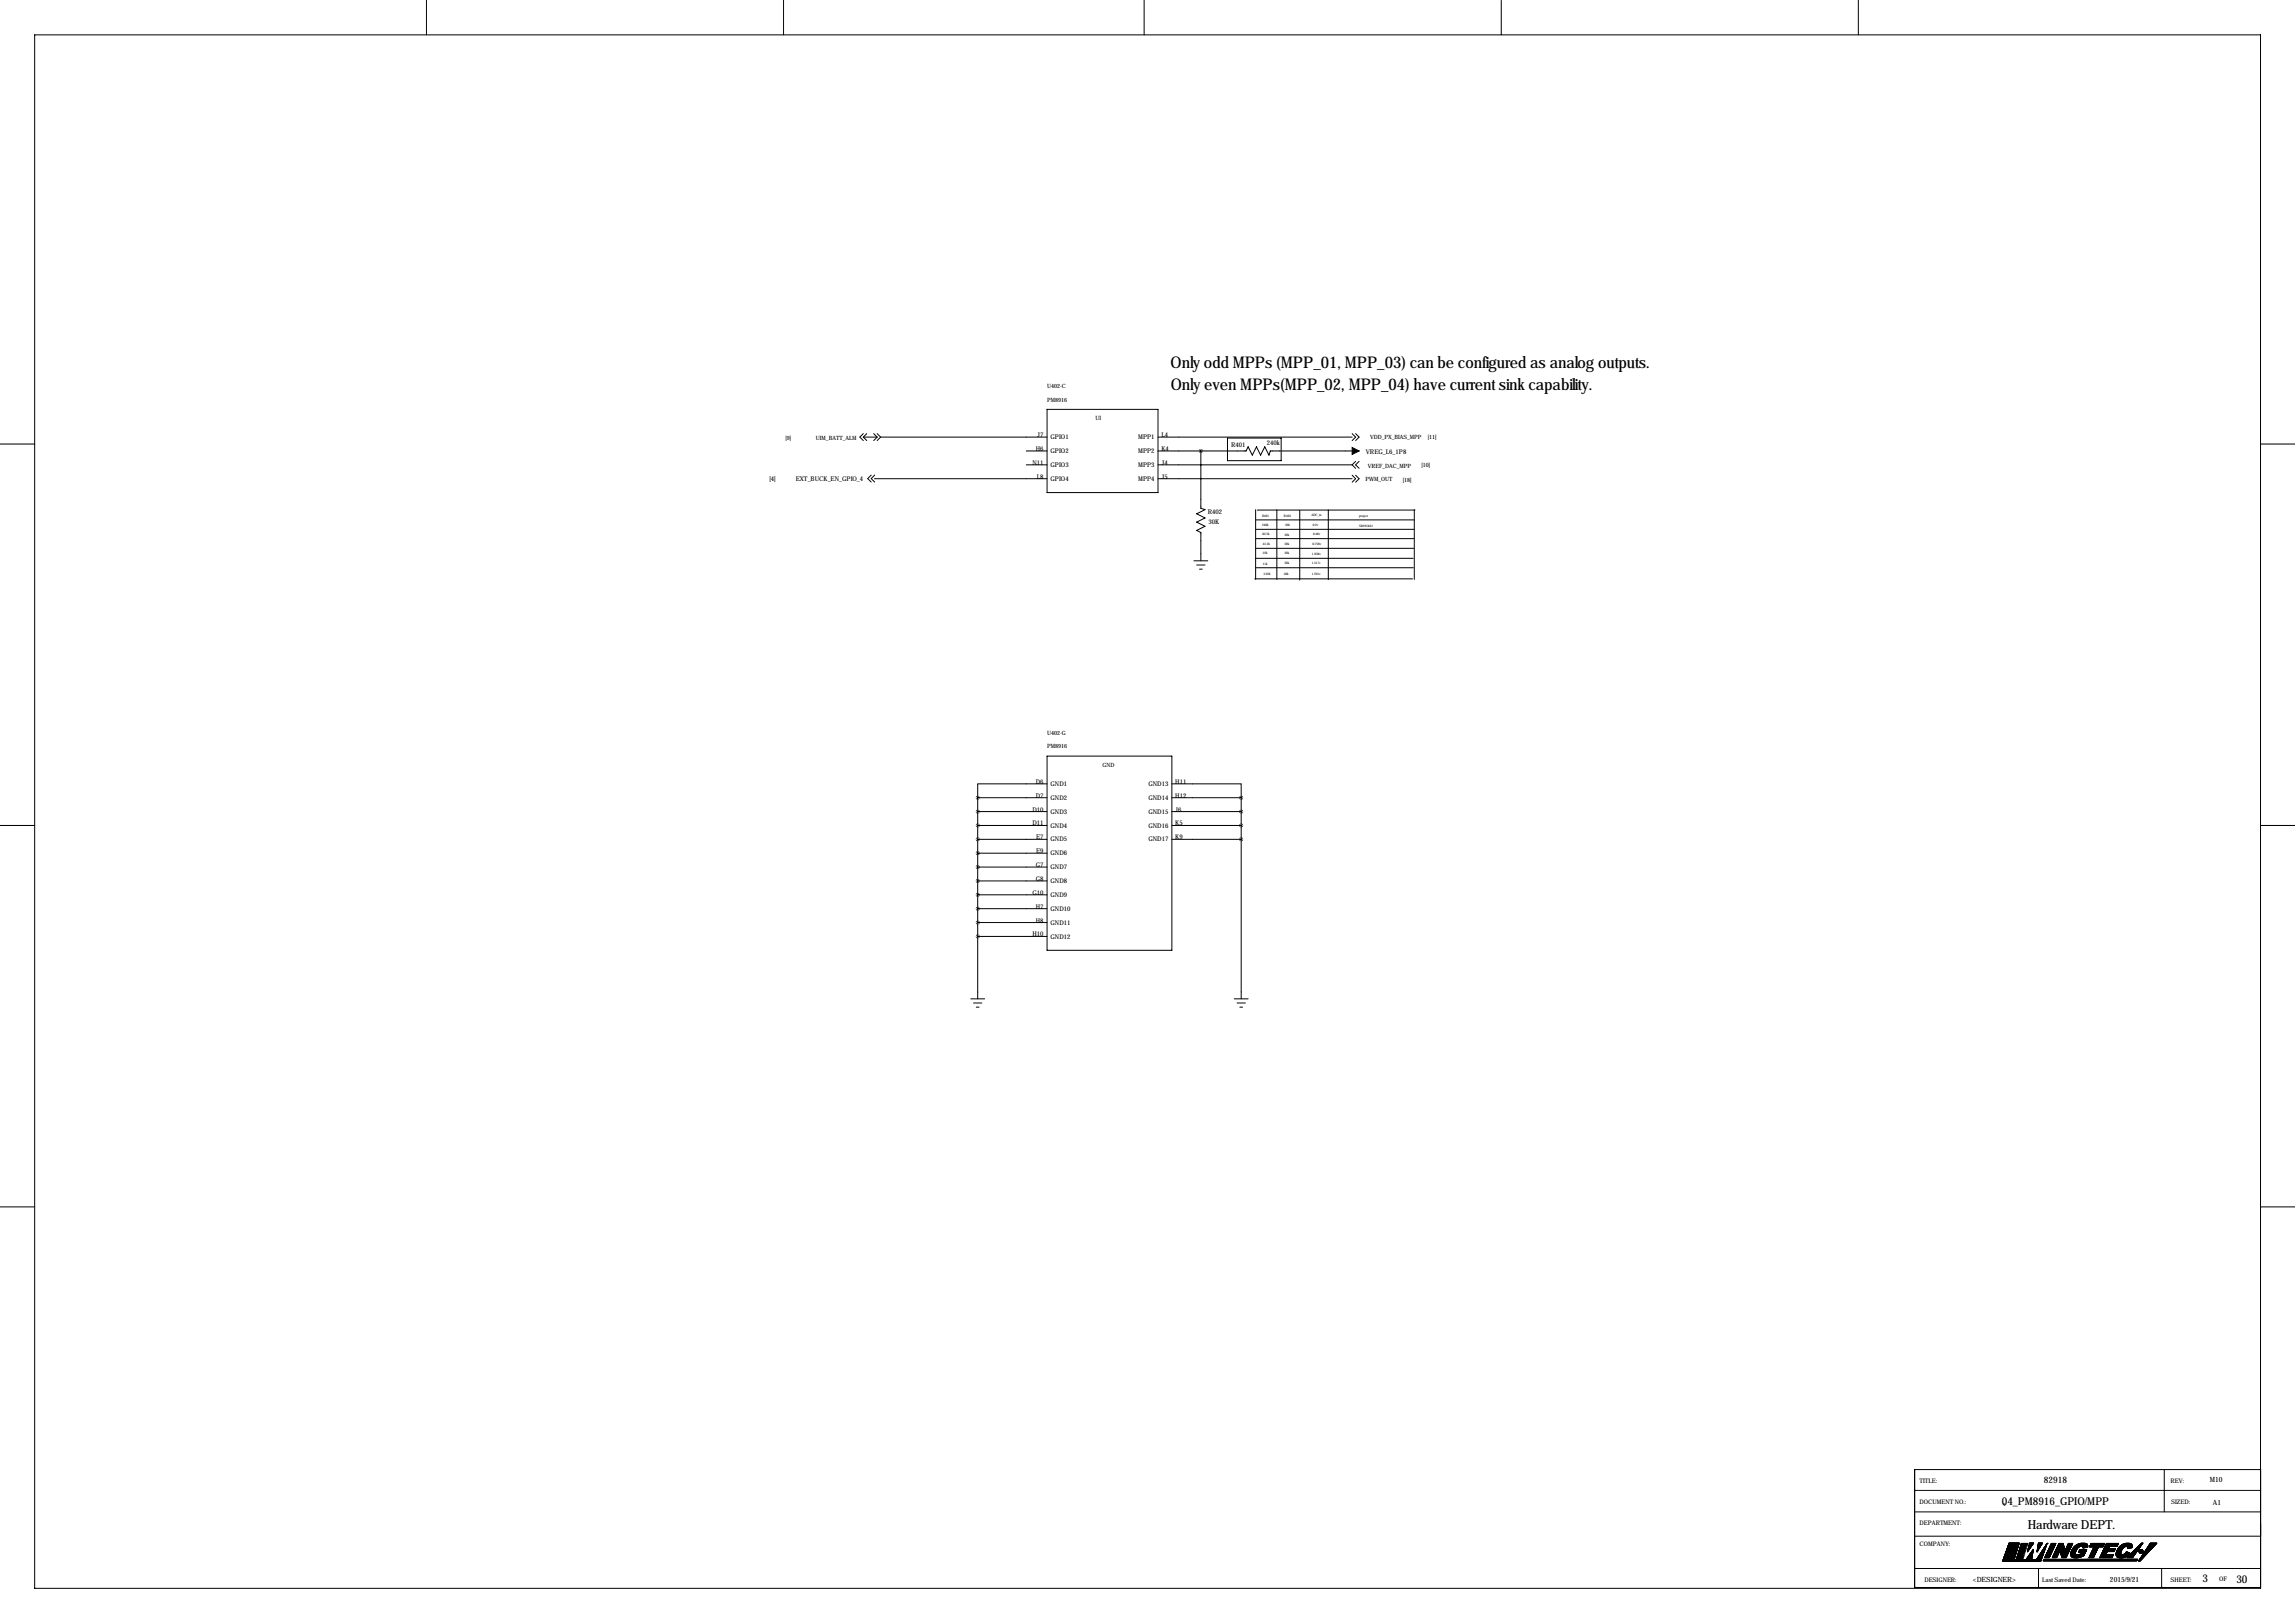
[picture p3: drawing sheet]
<svg xmlns="http://www.w3.org/2000/svg" width="841mm" height="594mm" viewBox="0 0 841 594" stroke-linecap="round" stroke-linejoin="round" font-family="sans-serif">
<defs><g id="words">
<g font-size="5.9">
<text x="428.8" y="134.7">Only odd MPPs (MPP_01, MPP_03) can be configured as analog outputs.</text>
<text x="428.9" y="143">Only even MPPs(MPP_02, MPP_04) have current sink capability.</text>
</g>
<text font-size="4.6" x="742.7" y="560.1">Hardware DEPT.</text>
<g font-size="4">
<text x="733.3" y="551.3">04_PM8916_GPIO/MPP</text>
<text x="806.7" y="579.4">3</text>
<text x="819.2" y="579.7">30</text>
</g>
<text font-size="3.3" x="748.7" y="543.2">82918</text>
<g font-size="2.6">
<text x="809.5" y="542.9">M10</text>
<text x="810.6" y="551.1">A1</text>
<text x="722.7" y="579.3">&lt;DESIGNER&gt;</text>
<text x="772.9" y="579.3">2015/9/21</text>
</g>
<g font-size="2.4">
<text x="380" y="160.1">J7</text>
<text x="384.8" y="160.9">GPIO1</text>
<text x="416.9" y="160.9">MPP1</text>
<text x="425.4" y="160.1">L4</text>
<text x="379.4" y="165.2">H6</text>
<text x="384.8" y="166">GPIO2</text>
<text x="416.9" y="166">MPP2</text>
<text x="425.4" y="165.2">K4</text>
<text x="451" y="163.6">R401</text>
<text x="464.1" y="162.9">240k</text>
<text x="500.3" y="166.2">VREG_L6_1P8</text>
<text x="378.2" y="170.3">N11</text>
<text x="384.8" y="171">GPIO3</text>
<text x="416.9" y="171">MPP3</text>
<text x="425.4" y="170.3">J4</text>
<text x="281.8" y="176.1">[4]</text>
<text x="291.5" y="176.3">EXT_BUCK_EN_GPIO_4</text>
<text x="379.8" y="175.3">L8</text>
<text x="384.8" y="176.1">GPIO4</text>
<text x="416.9" y="176.1">MPP4</text>
<text x="425.4" y="175.3">J5</text>
<text x="442.4" y="188.4">R402</text>
<text x="442.7" y="191.9">30K</text>
<text x="379.4" y="287.1">D6</text>
<text x="384.8" y="287.9">GND1</text>
<text x="420.7" y="287.9">GND13</text>
<text x="430.5" y="287.1">H11</text>
<text x="379.4" y="292.2">D7</text>
<text x="384.8" y="293">GND2</text>
<text x="420.7" y="293">GND14</text>
<text x="430.5" y="292.2">H12</text>
<text x="378.2" y="297.3">D10</text>
<text x="384.8" y="298">GND3</text>
<text x="420.7" y="298">GND15</text>
<text x="430.5" y="297.3">J6</text>
<text x="378.2" y="302.3">D11</text>
<text x="384.8" y="303.1">GND4</text>
<text x="420.7" y="303.1">GND16</text>
<text x="430.5" y="302.3">K5</text>
<text x="379.6" y="307.4">E7</text>
<text x="384.8" y="308.2">GND5</text>
<text x="420.7" y="308.2">GND17</text>
<text x="430.5" y="307.4">K9</text>
<text x="379.4" y="317.6">G7</text>
<text x="379.6" y="312.5">E9</text>
<text x="384.8" y="313.3">GND6</text>
<text x="379.4" y="322.7">G8</text>
<text x="384.8" y="318.4">GND7</text>
<text x="384.8" y="323.4">GND8</text>
<text x="378.2" y="327.7">G10</text>
<text x="384.8" y="328.5">GND9</text>
<text x="379.4" y="332.8">H7</text>
<text x="384.8" y="333.6">GND10</text>
<text x="379.4" y="337.9">H8</text>
<text x="384.8" y="338.7">GND11</text>
<text x="378.2" y="343">H10</text>
<text x="384.8" y="343.8">GND12</text>
</g>
<g font-size="2.3">
<text x="703.1" y="543.3">TITLE:</text>
<text x="795.1" y="543.1">REV:</text>
<text x="703.1" y="550.9">DOCUMENT NO.:</text>
<text x="795.3" y="550.9">SIZED:</text>
<text x="703.1" y="558.6">DEPARTMENT:</text>
<text x="703.1" y="566.2">COMPANY:</text>
<text x="704.9" y="579.4">DESIGNER:</text>
<text x="748.1" y="579.4">Last Saved Date:</text>
<text x="795.1" y="579.4">SHEET:</text>
<text x="812.9" y="579.1">OF</text>
</g>
<g font-size="2.1">
<text x="383.5" y="142.1">U402-C</text>
<text x="383.5" y="147.1">PM8916</text>
<text x="401.3" y="153.9">UI</text>
<text x="287.8" y="161.1">[9]</text>
<text x="298.9" y="161.1">UIM_BATT_ALM</text>
<text x="501.9" y="160.9">VDD_PX_BIAS_MPP</text>
<text x="523" y="160.9">[11]</text>
<text x="501" y="171.3">VREF_DAC_MPP</text>
<text x="520.7" y="171">[10]</text>
<text x="500.1" y="176.3">PWM_OUT</text>
<text x="513.8" y="176.6">[18]</text>
<text x="383.5" y="269.1">U402-G</text>
<text x="383.5" y="274.1">PM8916</text>
<text x="403.9" y="280.9">GND</text>
</g>
<g font-size="1.2">
<text x="462.3" y="189.3">R401</text>
<text x="470.3" y="189.3">R402</text>
<text x="480.4" y="188.9">ADC_in</text>
<text x="497.9" y="189.2">project</text>
<text x="462.4" y="192.7">240k</text>
<text x="462.5" y="196">82.5k</text>
<text x="470.5" y="196.3">30k</text>
<text x="470.7" y="192.5">30k</text>
<text x="480.9" y="192.8">0.2v</text>
<text x="481" y="196.1">0.48v</text>
<text x="497.9" y="192.9">S82918A1</text>
<text x="462.5" y="199.6">41.2k</text>
<text x="462.6" y="202.9">22k</text>
<text x="470.5" y="202.9">30k</text>
<text x="470.6" y="199.7">30k</text>
<text x="480.6" y="203.2">1.038v</text>
<text x="480.7" y="199.6">0.758v</text>
<text x="462.6" y="206.8">11k</text>
<text x="470.5" y="206.7">30k</text>
<text x="480.5" y="206.4">1.317v</text>
<text x="462.8" y="210.6">3.92k</text>
<text x="470.3" y="210.5">30k</text>
<text x="480.5" y="210.5">1.591v</text>
</g>
</g></defs>
<circle cx="734.1" cy="551.3" r=".15" fill="#000"/>
<g fill="none" stroke="#000" stroke-width=".37">
<path d="M12.7 12.8h815.3v568.9h-815.3zM156.2 .1v12.7M287 .1v12.7M419.1 .1v12.7M549.9 .1v12.7M680.7 .1v12.7M316.2 158.8l-1.2 1.3 1.2 1.3M317.5 158.8l-1.3 1.3M320 158.8l1.3 1.3M321.3 158.8l1.3 1.3M383.5 149.9h40.7v30.5h-40.7zM495.3 158.8l1.3 1.3-1.3 1.3"/>
<path d="M496.6 158.8l1.2 1.3-1.2 1.3M0 162.6h12.7M316.2 160.1h5.1M316.2 160.1l1.3 1.3M319.1 174l-1.2 1.3 1.2 1.2M320.4 175.3h63.1M320.4 174l-1.3 1.3 1.3 1.2M321.3 160.1l-1.3 1.3M322.6 160.1h60.9M322.6 160.1l-1.3 1.3M375.9 165.2h7.6M375.9 170.3h7.6"/>
<path d="M424.2 160.1h71.1M424.2 165.2h32.2l.8-1.6 1.5 3.1 1.5-3.1 1.6 3.1 1.5-3.1 1.5 3.1 .5-1.5h32.5M424.2 170.3h71.1M424.2 175.3h71.1M439.9 165.2v21l1.5 .5-3 1.5 3 1.5-3 1.5 3 1.6-3 1.5 1.5 .7v10.4M449.6 160.4h19.7v8.3h-19.7zM495.3 170.3l1.3 1.2M495.3 174.1l1.3 1.2-1.3 1.3M496.6 169l-1.3 1.3M496.6 174.1l1.2 1.2-1.2 1.3M497.8 169l-1.2 1.3 1.2 1.2M828 162.6h12.7"/>
<path d="M459.9 186.7v25.5M460.1 197.3h57.8M460.1 190.4h57.8M460.1 193.9h57.8M460.6 186.8h57.7M467.7 186.7v25.6M476.1 186.9v25.6M486.6 186.8v25.5M518.1 186.7v25.5M437.3 205.4h5.1M438.4 206.9h3M439.4 208.5h1"/>
<path d="M459.6 212h57.8M459.9 204.5h57.8M459.9 207.9h57.8M460 200.8h57.8M383.5 276.9h45.8v71.2h-45.8zM358.1 292.2h25.4M358.1 297.3h25.4M358.1 292.2v73.6M383.5 287.1h-25.4v5.1M429.3 287.1h25.4v5.1M429.3 292.2h25.4M429.3 297.3h25.4"/>
<path d="M454.7 292.2v73.6M0 302.3h12.7M358.1 302.3h25.4M358.1 307.4h25.4M358.1 312.5h25.4M358.1 317.6h25.4M429.3 302.3h25.4M429.3 307.4h25.4M828 302.3h12.7M358.1 322.7h25.4M358.1 327.7h25.4M358.1 332.8h25.4"/>
<path d="M358.1 337.9h25.4M358.1 343h25.4M355.6 365.8h5.1M356.6 367.4h3.1M357.6 368.9h1M452.1 365.8h5.1M453.1 367.4h3.1M454.2 368.9h1M0 442h12.7M828 442h12.7M701.3 538.2h126.8v43.2h-126.8zM792.8 538.2v15.5"/>
<path d="M701.3 553.7h126.8M701.3 545.9h126.8M733.8 550.8h.1M701.3 574.5h126.8M701.3 562.6h126.8M733.6 571.8h14M733.6 571.7h14M733.6 571.6h14M733.7 571.5h13.9M733.7 571.4h14M733.8 571.2h14M733.8 571.1h4"/>
<path d="M733.9 570.9h4M733.9 570.8h4M734 570.7h3.9M734 570.7h4M734 570.5h4M734.1 570.4h3.9M734.1 570.2h4M734.2 570.1h3.9M734.3 569.8h3.9M734.3 569.7h3.9M734.3 569.6h4M734.4 569.4h3.9"/>
<path d="M734.5 569.3h3.9M734.5 569.2h3.9M734.6 568.9h3.9M734.7 568.8h3.8M734.7 568.6h3.9M734.7 568.5h3.9M734.8 568.4h3.9M734.8 568.3h3.9M734.8 568.2h3.9M734.9 568.1h3.8M734.9 568h3.9M735 567.9h3.8"/>
<path d="M735 567.8h3.8M735.1 567.6h3.8M735.1 567.5h3.8M735.1 567.4h3.8M735.2 567.3h3.8M735.2 567.1h3.8M735.3 566.9h3.8M735.4 566.7h3.8M735.5 566.5h3.7M735.5 566.3h3.8M735.6 566.1h3.8M735.6 566h3.8"/>
<path d="M735.7 565.8h3.7M735.7 565.7h3.8M735.8 565.6h3.7M735.8 565.5h3.7M735.9 565.3h3.7M735.9 565.2h3.7M735.9 565.1h3.7M737.9 571h-4M738.1 570.3l-4 .1M738.1 570.1l-4 .1M738.2 569.9l-4 .1M738.3 569.5h-3.9"/>
<path d="M738.4 569.1l-3.9 .1M738.5 569l-4 .1M738.5 568.8l-3.9 .1M738.6 571.1h.3M738.6 568.7h-3.9M738.6 570.8h2.5M738.7 570.6h.4M738.8 570.4h2.5M738.8 568l-3.9 .1M738.9 567.7h-3.9M739 569.8h.1M739 569.7h1.7"/>
<path d="M739 567.2l-3.8 .1M739.1 569.4h.3M739.1 567h-3.8M739.1 569.2h1.9M739.1 566.8l-3.8 .1M739.2 566.7l-3.9 .1M739.2 566.5l-3.8 .1M739.3 568.8h2.2M739.3 566.4h-3.8M739.3 568.7h2.5M739.3 566.2h-3.8M739.4 568.3h2.4"/>
<path d="M739.4 568.3h2.5M739.5 565.7l-3.8 .1M739.6 567.9h2.4M739.6 567.8h2.5M739.6 565.4h-3.8M739.7 570.1l-.9 .1M739.7 567.4h2.4M739.7 567.4h2.5M739.8 567.2h.5M739.9 568.9l-.7 .1M739.9 566.9h2.4M740 566.7h.4"/>
<path d="M740 571h-1.4M740.1 569.7l-1.1 .1M740.2 570.5l-1.5 .1M740.2 568.5h-.8M740.4 568l-.9 .1M740.5 569.3h-1.4M740.6 567.6h-.9M740.8 570l-1.9 .1M740.9 568.8l-1.7 .1M740.9 565.9l-.7 .1M741 570.9h-2.4M741.1 566.3h-1"/>
<path d="M741.2 570.4l-2.4 .1M741.2 565.5h-.8M741.3 568.4h-1.9M741.3 567.1l-1.5 .1M741.4 569.9l-2.5 .1M741.4 567.9l-1.9 .1M741.5 566.6l-1.5 .1M741.5 569.6h-2.5M741.6 567.5h-1.9M741.7 569.1l-2.5 .1M742 565.8l-1.8 .1M742.1 566.2h-2"/>
<path d="M742.2 571.1h2M742.3 571h1.9M742.3 565.4h-1.9M742.3 567h-2.4M742.4 570.8h1.9M742.5 570.7h1.8M742.5 566.5l-2.5 .1M742.6 570.6h1.7M742.6 568.4h.1M742.6 568.3h.1M742.6 566.1h-2.4M742.7 570.4h1.6"/>
<path d="M742.7 568.2h.1M742.7 565.7l-2.4 .1M742.8 567.9h.3M742.8 570.2h1.6M742.8 568.1l-.1 .1M742.9 567.4h.5M742.9 565.3h-2.5M742.9 570h1.5M742.9 568l-.2 .1M743 567.9l-.3 .1M743 567h.7M743 566.9h.7"/>
<path d="M743.1 569.9h1.3M743.1 567.8h-.3M743.1 566.5h.9M743.2 569.8h1.2M743.2 569.7h1.2M743.2 567.7h-.4M743.2 566.1h1.1M743.3 569.6h1.2M743.3 567.6h-.5M743.3 566h1M743.3 569.5h1.2M743.3 567.5h-.5"/>
<path d="M743.4 565.6h1.2M743.4 569.4h1.1M743.4 567.3l-.5 .1M743.5 569.3h1M743.5 565.1h1.5M743.5 567.2l-.6 .1M743.6 569.2h.9M743.6 567.1l-.7 .1M743.7 569h.9M743.8 566.8l-.8 .1M743.8 568.8h.8M743.8 566.7l-.7 .1"/>
<path d="M743.9 568.8h.7M743.9 568.7h.7M743.9 566.6l-.8 .1M744 568.6h.6M744 566.5l-.9 .1M744.1 568.5h.6M744.1 566.4h-.9M744.1 568.4h.6M744.2 568.3h.5M744.2 566.3h-1M744.2 566.2h-1M744.3 570.9h-2"/>
<path d="M744.4 568.1h.3M744.4 569.9l-1.4 .1M744.4 568h.3M744.4 565.9l-1.1 .1M744.5 565.8l-1.2 .1M744.5 567.9h.3M744.5 567.8h.3M744.5 565.7l-1.2 .1M744.6 569l-.9 .1M744.6 567.7h.2M744.7 568.1l-.4 .1M744.7 565.5h-1.3"/>
<path d="M744.8 567.5h.1M744.8 565.4h-1.4M744.8 567.6h-.1M744.9 565.3h-1.5M744.9 565.2h-1.4M746 571.1h1.8M746.1 571h1.7M746.2 568.4h.1M746.2 570.9h1.7M746.2 568.3h.1M746.2 568.1h.2M746.3 568.2l-.1 .1"/>
<path d="M746.3 567.9h.2M746.3 570.7h1.6M746.3 567.5h.5M746.3 567.4h.5M746.3 567.3h.6M746.4 570.5h1.6M746.4 568l-.2 .1M746.4 566.9h.7M746.4 566.7h.8M746.5 570.5h1.5M746.5 567.9l-.3 .1M746.5 566.5h.9"/>
<path d="M746.6 567.8h-.3M746.6 566h1M746.6 565.9h1.1M746.6 565.8h1.2M746.6 570.2h1.5M746.6 567.7h-.3M746.6 565.6h1.3M746.7 565.3h1.4M746.7 567.6h-.4M746.7 565.1h1.5M746.7 574.6v6.8M746.8 569.9h1.4"/>
<path d="M746.9 567.2l-.5 .1M747 569.7h1.3M747 567.1l-.6 .1M747 567h-.6M747.1 569.4h1.3M747.1 566.8l-.7 .1M747.2 569.3h1.2M747.3 569.2h1.2M747.3 566.6l-.9 .1M747.3 566.5l-.8 .1M747.4 566.4h-.9M747.5 568.9h1.1"/>
<path d="M747.5 566.3h-1M747.5 566.2h-1M747.6 568.8h1M747.6 568.7h1M747.6 566.1h-1.1M747.7 568.6h1M747.7 571.3l-14 .1M747.8 568.3h1M747.8 565.7l-1.2 .1M747.9 565.6l-1.3 .1M747.9 570.8h-1.7M747.9 568.2h.9"/>
<path d="M748 570.6l-1.7 .1M748 565.5h-1.4M748 568h.9M748 565.4h-1.3M748.1 570.3l-1.6 .1M748.1 567.9h.8M748.2 570l-1.5 .1M748.2 567.8h.8M748.2 565.2h-1.5M748.2 569.9l-1.4 .1M748.3 569.7l-1.4 .1M748.3 569.6h-1.3"/>
<path d="M748.3 567.6h.7M748.4 569.5h-1.3M748.4 567.5h.7M748.4 571.7h34.3M748.4 571.6h34.3M748.4 567.4h.7M748.5 567.3h.6M748.5 571.4h34.4M748.5 569l-1.1 .1M748.6 568.9l-1.2 .1M748.7 571.2h34.3M748.7 571.1h34.4"/>
<path d="M748.7 567h.5M748.7 568.5h-1M748.7 566.9h.6M748.8 568.4h-1M748.8 566.8h.5M748.8 568.2l-.9 .1M748.8 566.8h.6M748.9 567.9l-.8 .1M749 570.5h1.7M749 566.5h.5M749 567.7h-.8M749.1 570.2h1.7"/>
<path d="M749.1 566.4h.4M749.1 566.3h.4M749.2 567.2l-.7 .1M749.2 567.1l-.6 .1M749.4 569.7h1.6M749.4 566h.2M749.4 566.6l-.5 .1M749.5 565.8h.2M749.6 566.2h-.4M749.6 569.2h1.6M749.6 569.2h1.7M749.6 566.1h-.4"/>
<path d="M749.7 569.1h1.6M749.7 565.9l-.3 .1M749.7 565.6h.1M749.8 565.6l-.2 .1M749.8 568.8h1.7M749.8 565.5h-.1M749.9 565.3h.1M749.9 568.6h1.6M749.9 565.4h-.1M749.9 565.2h.1M749.9 568.5h1.7M750 568.4h1.6"/>
<path d="M750 568.3h1.7M750.1 568.2h1.6M750.2 567.9h1.7M750.4 567.5h1.7M750.4 567.4h1.7M750.7 566.9h1.6M750.7 570.4l-1.7 .1M750.7 566.7h1.7M750.8 570.3l-1.8 .1M750.8 570.1l-1.7 .1M750.9 570l-1.7 .1M750.9 566.5h1.7"/>
<path d="M750.9 566.4h1.7M750.9 569.9l-1.7 .1M750.9 566.3h1.7M751 569.8l-1.7 .1M751 566.2h1.7M751 566.1h1.7M751.1 569.6h-1.7M751.1 566h1.7M751.1 569.5h-1.6M751.2 569.4h-1.7M751.2 569.3h-1.6M751.2 565.7h1.7"/>
<path d="M751.3 565.6h1.7M751.4 568.9l-1.7 .1M751.4 568.8l-1.6 .1M751.4 565.3h1.7M751.5 568.7h-1.7M751.8 570.5h1.6M751.8 568.1l-1.7 .1M751.8 568l-1.7 .1M751.9 570.2h1.6M751.9 567.9l-1.7 .1M751.9 567.8h-1.6M752 567.7h-1.7"/>
<path d="M752 567.6h-1.6M752.1 569.7h1.6M752.1 567.3l-1.6 .1M752.2 567.2l-1.7 .1M752.2 567.1l-1.6 .1M752.3 567h-1.7M752.3 569.2h1.6M752.4 569.1h1.6M752.4 569h1.6M752.4 566.6l-1.6 .1M752.5 566.5l-1.7 .1M752.6 568.8h1.6"/>
<path d="M752.6 568.7h1.6M752.7 568.6h1.5M752.7 568.5h1.6M752.8 568.4h1.5M752.8 568.3h1.6M752.8 565.9l-1.7 .1M752.9 565.8l-1.8 .1M752.9 565.7l-1.7 .1M753 568h1.5M753 567.9h1.6M753 565.5h-1.7M753.1 565.4h-1.7"/>
<path d="M753.1 567.6h3.2M753.2 567.5h3.1M753.2 567.4h3M753.3 567.3h2.9M753.3 567.2h2.9M753.4 567.1h2.8M753.4 570.4l-1.6 .1M753.4 567h2.8M753.4 566.9h2.7M753.5 570.3l-1.7 .1M753.5 566.8h2.6M753.5 570.1l-1.6 .1"/>
<path d="M753.5 566.7l2.6 .1M753.6 570l-1.6 .1M753.6 566.6h2.5M753.6 569.9l-1.6 .1M753.6 566.5h2.5M753.7 569.8l-1.7 .1M753.7 566.5h2.3M753.7 566.4h2.3M753.7 569.7l-1.6 .1M753.7 566.3h2.3M753.8 569.6h-1.6M753.8 566.2h2.2"/>
<path d="M753.8 569.5h-1.6M753.8 566.1h2.2M753.9 569.4h-1.6M753.9 566h2M753.9 569.3h-1.6M753.9 565.9h2M754 565.8h1.9M754 565.7h1.9M754.1 568.9l-1.6 .1M754.1 565.6h1.7M754.1 565.5h1.7M754.1 568.8l-1.5 .1"/>
<path d="M754.1 565.4h1.7M754.2 565.3h1.6M754.4 568.2l-1.6 .1M754.5 568.1l-1.6 .1M754.5 568l-1.6 .1M754.7 567.9h1.6M754.7 568h3.3M754.8 568.4h3M754.8 568.3h3M754.8 568.7h2.9M754.8 568.6h2.9M754.8 568.5h3"/>
<path d="M754.9 568.8h2.7M754.9 569.1h2.6M754.9 569h2.6M754.9 568.9h2.6M755 569.4h2.3M755 569.2h2.4M755 569.6h2.2M755 569.5h2.3M755.1 569.8h2M755.1 569.7h2.1M755.1 570h1.9M755.2 570.3h1.7"/>
<path d="M755.2 570.2h1.7M755.2 570.1h1.8M755.2 570.5h1.6M756.3 567.7h-3.2M756.3 567.8h-3.2M756.5 567.9h1.5M756.7 567.4h1.5M756.7 567.3h1.6M756.8 567.2h1.5M756.9 570.4l-1.7 .1M756.9 566.9h1.6M757 566.8h1.5"/>
<path d="M757 566.6h1.6M757.1 569.9l-2 .1M757.1 566.5h1.5M757.1 566.5h1.6M757.2 569.7l-2.1 .1M757.3 566h1.6M757.4 569.3h-2.4M757.5 565.6h1.6M757.9 568.2l-3.1 .1M757.9 568.1l-3.2 .1M758 567.9l-1.6 .1M758.1 567.8h-1.6"/>
<path d="M758.1 567.7h-1.5M758.2 567.6h-1.6M758.2 567.5h-1.5M758.4 567.1l-1.6 .1M758.4 567h-1.5M758.5 569.3h2M758.5 569.2h1.9M758.5 569.1h1.8M758.5 569.6h4.9M758.5 569.4h5M758.5 569h1.8M758.5 568.9h1.7"/>
<path d="M758.5 568.8h1.7M758.5 566.8l-1.6 .1M758.6 569.7h4.8M758.6 568.7h1.7M758.6 568.6h1.7M758.6 568.5h1.7M758.6 568.4h1.7M758.7 568.3h1.6M758.7 568.2h1.7M758.7 570h4.1M758.7 566.4h-1.6M758.8 570.1h3.8"/>
<path d="M758.8 566.3h-1.6M758.9 567.9h1.6M758.9 566.2h-1.7M758.9 566.1h-1.6M759 570.2h3.3M759 565.9l-1.6 .1M759 570.3h3.2M759 565.8l-1.6 .1M759.1 567.5h1.6M759.1 565.7l-1.7 .1M759.1 567.4h1.7M759.1 565.6l-1.6 .1"/>
<path d="M759.2 570.4h2.7M759.2 565.5h-1.6M759.2 565.4h-1.6M759.3 565.3h-1.6M759.4 570.5h2.1M759.4 566.9h1.7M759.8 566.5h2M760 566.3h4.7M760.1 570.6h.6M760.1 566.2h4.6M760.2 566.1h4.5M760.3 566h4.4"/>
<path d="M760.4 566h4.3M760.4 568.1l-1.7 .1M760.5 568l-1.7 .1M760.5 565.9h4.2M760.6 567.8h-1.7M760.6 567.7h-1.6M760.7 567.6h-1.7M760.7 565.8h3.9M760.8 567.3l-1.6 .1M760.9 565.7h3.7M760.9 567.2l-1.7 .1M761 567.1l-1.7 .1"/>
<path d="M761.1 567h-1.7M761.1 565.6h3.4M761.2 565.5h3.3M761.2 566.8l-1.7 .1M761.3 568.6h2.6M761.4 568.5h2.5M761.4 566.7l-1.8 .1M761.4 565.4h2.9M761.4 568.4h2.6M761.5 568.3h2.5M761.5 569.3h2.1M761.5 566.6l-1.9 .1"/>
<path d="M761.6 568h2.6M761.6 567.9h2.6M761.7 567.9h2.5M761.7 566.5l-2 .1M761.7 565.3h2.4M761.8 569.2h1.8M761.8 567.5h2.6M762 569.2h1.6M762.2 569.1h1.5M762.3 568.9h1.4M762.3 566.4h-2.4M762.3 565.2h1.4"/>
<path d="M762.3 568.8h1.5M762.4 568.8h1.4M762.5 566.4h2.2M762.8 566.5h1.9M762.9 566.5h1.8M763 569.9l-4.3 .1M763 566.9h.2M763.2 569.8l-4.6 .1M763.4 569.7l-4.8 .1M763.5 569.5h-5M763.8 566.8l-.8 .1M763.9 568.7h-1.5"/>
<path d="M764.1 568.2l-2.6 .1M764.1 568.1l-2.6 .1M764.3 567.8h-2.6M764.3 567.7h-2.6M764.4 567.6h-2.6M764.5 566.7l-1.5 .1M764.7 566.6l-1.7 .1M765.2 570.5h1.7M765.3 570.4h1.6M765.3 570.2h1.7M765.4 566.5h4.9M765.4 566.5h5"/>
<path d="M765.5 566.4h4.9M765.5 566.3h5M765.6 569.7h1.6M765.6 566.2h4.9M765.6 566.1h4.9M765.7 566h4.9M765.8 569.2h1.6M765.8 569.1h1.7M765.8 565.6h5M765.9 565.6h4.9M765.9 565.4h5M766 568.8h1.6"/>
<path d="M766 568.7h1.7M766.1 568.6h1.6M766.1 568.5h1.7M766.2 568.3h1.7M766.3 568.1h1.7M766.4 568h1.6M766.4 567.9h1.7M766.5 567.7h1.7M766.6 567.4h1.7M766.9 566.9h1.6M766.9 570.4l-1.7 .1M767 570.1l-1.6 .1"/>
<path d="M767.1 570l-1.7 .1M767.1 569.9l-1.6 .1M767.2 569.8l-1.7 .1M767.2 569.7l-1.7 .1M767.3 569.6h-1.7M767.3 569.5h-1.6M767.4 569.4h-1.7M767.4 569.3h-1.6M767.5 569l-1.6 .1M767.6 568.9l-1.7 .1M767.6 568.8l-1.6 .1M767.8 568.4h-1.6"/>
<path d="M767.9 568.2l-1.7 .1M768 568.1l-1.7 .1M768.1 567.8h-1.6M768.2 567.6h-1.7M768.3 567.5h-1.7M768.3 567.3l-1.6 .1M768.4 567.2l-1.7 .1M768.5 567.1l-1.7 .1M768.5 567h-1.7M768.6 566.8l-1.7 .1M768.6 566.7l-1.7 .1M768.7 566.6l-1.7 .1"/>
<path d="M769.2 570.5h4.4M769.3 570.2h4.4M769.3 570.2h4.5M769.6 569.7h4.4M769.6 569.6h4.4M769.6 569.5h4.5M769.7 569.4h4.4M769.7 569.3h4.5M769.8 569.2h1.6M769.9 569h1.7M769.9 568.9h1.7M770 568.8h1.7"/>
<path d="M770.1 568.6h1.7M770.2 568.3h1.7M770.2 568.2h4.2M770.3 568.1h4.1M770.3 568h4.2M770.4 567.9h4.1M770.4 567.9h4.2M770.4 567.8h4.2M770.5 567.7h4.2M770.5 567.6h4.3M770.6 567.5h4.2M770.6 567.4h4.2"/>
<path d="M770.6 565.9l-4.9 .1M770.7 567.3h4.2M770.7 565.8l-5 .1M770.7 567.1h1.7M770.7 565.7l-4.9 .1M770.8 566.9h1.7M770.8 565.5h-4.9M770.9 566.8h1.7M770.9 566.7h1.7M770.9 565.3h-4.9M771 566.6h1.7M771 566.5h1.7"/>
<path d="M771.2 566h4.4M771.3 565.9h4.4M771.3 565.8h4.4M771.4 565.7h4.4M771.4 565.6h4.5M771.5 569.1l-1.7 .1M771.5 565.5h4.4M771.6 569l-1.8 .1M771.6 565.4h4.3M771.6 565.3h4.4M771.7 568.7h-1.7M771.8 568.5h-1.7"/>
<path d="M771.9 568.4h-1.8M772.5 567h-1.7M772.6 566.8l-1.8 .1M773.7 570.4l-4.5 .1M773.7 570.3l-4.4 .1M773.8 570l-4.4 .1M773.9 569.9l-4.5 .1M773.9 569.8l-4.4 .1M774 569.7l-4.5 .1M774.9 567.3l-4.3 .1M775.1 569.4h4.6M775.1 569.3h2.1"/>
<path d="M775.1 569.2h1.9M775.1 569.1l1.8 .1M775.1 569l1.8 .1M775.2 569.7h4.2M775.2 568.9h1.6M775.2 568.8h1.6M775.2 568.7h1.6M775.2 569.8h4M775.2 568.5h1.7M775.3 569.9h3.8M775.3 568.4h1.6M775.3 570h3.6"/>
<path d="M775.3 568.3h1.6M775.3 568.3h1.7M775.4 570.1h3.4M775.5 567.9h1.6M775.5 566.4h-4.4M775.5 570.2h3.1M775.5 566.3h-4.4M775.6 570.3h2.9M775.6 566.2h-4.5M775.6 567.6h1.7M775.6 566.1h-4.4M775.7 567.5h1.6"/>
<path d="M775.7 570.4h2.6M775.7 567.4h1.7M775.8 565.6l-4.4 .1M776 570.5h1.9M776 566.9h1.7M776.4 566.5h2.1M776.5 566.3h4.5M776.6 570.6h.6M776.6 566.2h4.4M776.8 566.1h4.2M776.9 568.6h-1.7M776.9 566h4.1"/>
<path d="M777 568.1l-1.6 .1M777.1 568l-1.7 .1M777.1 565.9h3.8M777.1 567.9l-1.6 .1M777.2 567.8h-1.7M777.2 567.7h-1.6M777.2 565.8h3.7M777.4 565.7h3.4M777.4 567.3l-1.6 .1M777.5 567.2l-1.7 .1M777.6 567.1l-1.7 .1M777.6 565.6h3.1"/>
<path d="M777.6 569.3h2.2M777.7 567h-1.7M777.7 565.5h3M777.8 566.8l-1.7 .1M778 565.4h2.6M778 569.2h1.8M778 566.7l-1.9 .1M778.2 566.6l-2 .1M778.3 565.3h2M778.4 566.5l-2.1 .1M778.6 568.8h1.6M778.6 568.7h1.5"/>
<path d="M778.7 568.6h1.1M778.8 565.2h1.2M778.8 568.5h.7M778.9 568.4h.3M779.1 570.5h2.1M779.1 566.5h1.9M779.2 566.5h1.8M779.3 570.4h2M779.3 569.7l-4.1 .1M779.4 570.2h2M779.4 566.6h1.6M779.4 566.9h1.2"/>
<path d="M779.4 566.7h1.6M779.5 569.6h-4.3M779.6 569.5h-4.4M779.8 567.1l-.4 .1M779.9 569.7h1.9M779.9 569.1l-1.8 .1M780 569l-1.7 .1M780.1 568.9l-1.7 .1M780.2 568.8l-1.7 .1M780.3 569.3h1.7M780.3 567h-.9M780.4 569.2h1.7"/>
<path d="M780.6 569h1.7M780.8 568.8h1.6M781 568.6h1.5M781 566.8l-1.6 .1M781 566.4h-4.6M781.3 570.4l-2.1 .1M781.3 568.3h1.4M781.4 568.3h1.4M781.5 570l-2 .1M781.6 569.9l-2 .1M781.7 569.8l-2 .1M781.7 568h1.3"/>
<path d="M781.7 569.7l-1.9 .1M781.8 567.9h1.2M781.8 569.6h-1.8M781.9 569.5h-1.8M782 569.4h-1.8M782 567.6h1.2M782.2 569.1l-1.8 .1M782.2 569l-1.7 .1M782.2 567.4h1.2M782.4 568.8l-1.7 .1M782.4 567.3h1.1M782.5 568.7h-1.6"/>
<path d="M782.6 567h1M782.6 568.5h-1.5M782.7 568.4h-1.5M782.7 566.9h1M782.8 571.5l-34.3 .1M782.9 568.1l-1.4 .1M782.9 571.3l-34.3 .1M782.9 568l-1.3 .1M783 571.2l-34.4 .1M783.1 567.8h-1.3M783.1 566.5h.9M783.2 567.7h-1.3"/>
<path d="M783.3 571.8h.6M783.3 567.5h-1.2M783.4 571.6h.6M783.4 567.3l-1.1 .1M783.5 568.4h1.5M783.5 568.3h1.5M783.5 568.2h1.5M783.5 568.1h1.5M783.5 568h1.5M783.6 568.5h1.3M783.6 567.9l1.4 .1M783.6 567.9h1.3"/>
<path d="M783.6 567.1l-1.1 .1M783.6 566h.8M783.6 568.6h1.3M783.6 567.8h1.3M783.7 568.7h1.1M783.7 567.7h1.1M783.7 571.2h.8M783.7 566.8l-1 .1M783.8 568.8h.9M783.8 567.6h.9M783.8 566.7l-1 .1M783.9 566.6l-1 .1"/>
<path d="M784 571.7h-.6M784 566.5l-1 .1M784 570.7h.9M784 567.5h.5M784 565.6h.7M784.1 566.4h-.9M784.1 571.5l-.6 .1M784.1 568.9h.3M784.1 566.3h-.8M784.2 571.4l-.7 .1M784.3 566.2h-.9M784.3 571.3l-.7 .1"/>
<path d="M784.3 566.1h-.8M784.4 570.2h.9M784.4 571.2l-.7 .1M784.4 570.1h1M784.4 565.9l-.8 .1M784.5 565.8l-.8 .1M784.6 571.1h-.8M784.6 565.7l-.8 .1M784.6 565.6l-.7 .1M784.7 571h-.9M784.7 569.8h1.1M784.7 569.7h1.1"/>
<path d="M784.7 565.5h-.6M784.8 570.9h-.9M784.8 565.4h-.6M784.9 570.8h-.9M784.9 565.3h-.6M785 570.6l-.9 .1M785 569.2h1.3M785.1 570.5l-1 .1M785.1 565.2h-.7M785.2 570.4l-1 .1M785.3 570.3l-1 .1M785.3 568.8h1.4"/>
<path d="M785.5 570l-1 .1M785.6 569.9l-1.1 .1M785.6 568.3h1.5M785.7 569.8l-1.1 .1M785.9 569.6h-1.1M785.9 567.9h1.7M786 569.5h-1.2M786.1 569.4h-1.2M786.2 569.3h-1.2M786.2 567.4h1.8M786.3 567.3h1.9M786.4 569.1l-1.3 .1"/>
<path d="M786.5 569l-1.4 .1M786.5 568.9l-1.3 .1M786.5 566.9h1.9M786.6 568.8l-1.3 .1M786.8 568.7h-1.4M786.8 566.5h2.1M786.9 568.6h-1.5M787 568.5h-1.5M787.1 568.4h-1.5M787.1 566h2.2M787.2 568.2l-1.5 .1M787.3 568.1l-1.6 .1"/>
<path d="M787.4 568l-1.6 .1M787.5 565.6h2.2M787.5 567.9l-1.6 .1M787.7 567.8h-1.7M787.7 565.2h2.3M787.8 567.7h-1.8M787.9 567.6h-1.8M788 567.5h-1.8M788.1 567.3l-1.8 .1M788.3 567.1l-1.9 .1M788.4 567h-1.9M788.5 566.8l-1.9 .1"/>
<path d="M788.6 566.7l-2 .1M788.7 566.6l-2 .1M788.8 566.5l-2 .1M788.9 566.4h-2M789 566.3h-2.1M789.1 566.2h-2.1M789.2 566.1h-2.2M789.4 565.9l-2.3 .1M789.5 565.8l-2.3 .1M789.6 565.7l-2.3 .1M789.7 565.6l-2.4 .1M789.8 565.5h-2.3"/>
<path d="M789.9 565.4h-2.3M790 565.3h-2.4M791.8 574.6v6.8"/>
</g>
<path d="M495.3 163.9l2.5 1.3-2.5 1.2z" fill="#000" stroke="#000" stroke-width=".37"/>
<path d="M454.6 292.2a.05 .05 0 0 0 .1 0 .05 .05 0 0 0-.1 0zM454.6 307.4a.05 .05 0 0 0 .1 0 .05 .05 0 0 0-.1 0zM454.6 297.3a.05 .05 0 0 0 .1 0 .05 .05 0 0 0-.1 0zM454.6 302.3a.05 .05 0 0 0 .1 0 .05 .05 0 0 0-.1 0zM358.1 292.2a.05 .05 0 0 0 .1 0 .05 .05 0 0 0-.1 0zM358.1 307.4a.05 .05 0 0 0 .1 0 .05 .05 0 0 0-.1 0zM358.1 322.7a.05 .05 0 0 0 .1 0 .05 .05 0 0 0-.1 0zM358.1 337.9a.05 .05 0 0 0 .1 0 .05 .05 0 0 0-.1 0zM358.1 343a.05 .05 0 0 0 .1 0 .05 .05 0 0 0-.1 0zM358.1 297.3a.05 .05 0 0 0 .1 0 .05 .05 0 0 0-.1 0zM358.1 302.3a.05 .05 0 0 0 .1 0 .05 .05 0 0 0-.1 0zM358.1 312.5a.05 .05 0 0 0 .1 0 .05 .05 0 0 0-.1 0zM358.1 317.6a.05 .05 0 0 0 .1 0 .05 .05 0 0 0-.1 0zM358.1 327.7a.05 .05 0 0 0 .1 0 .05 .05 0 0 0-.1 0zM358.1 332.8a.05 .05 0 0 0 .1 0 .05 .05 0 0 0-.1 0zM439.8 165.2a.05 .05 0 0 0 .1 0 .05 .05 0 0 0-.1 0z" fill="#000" stroke="#000" stroke-width="1.3"/>
<use href="#words"/>
</svg>
